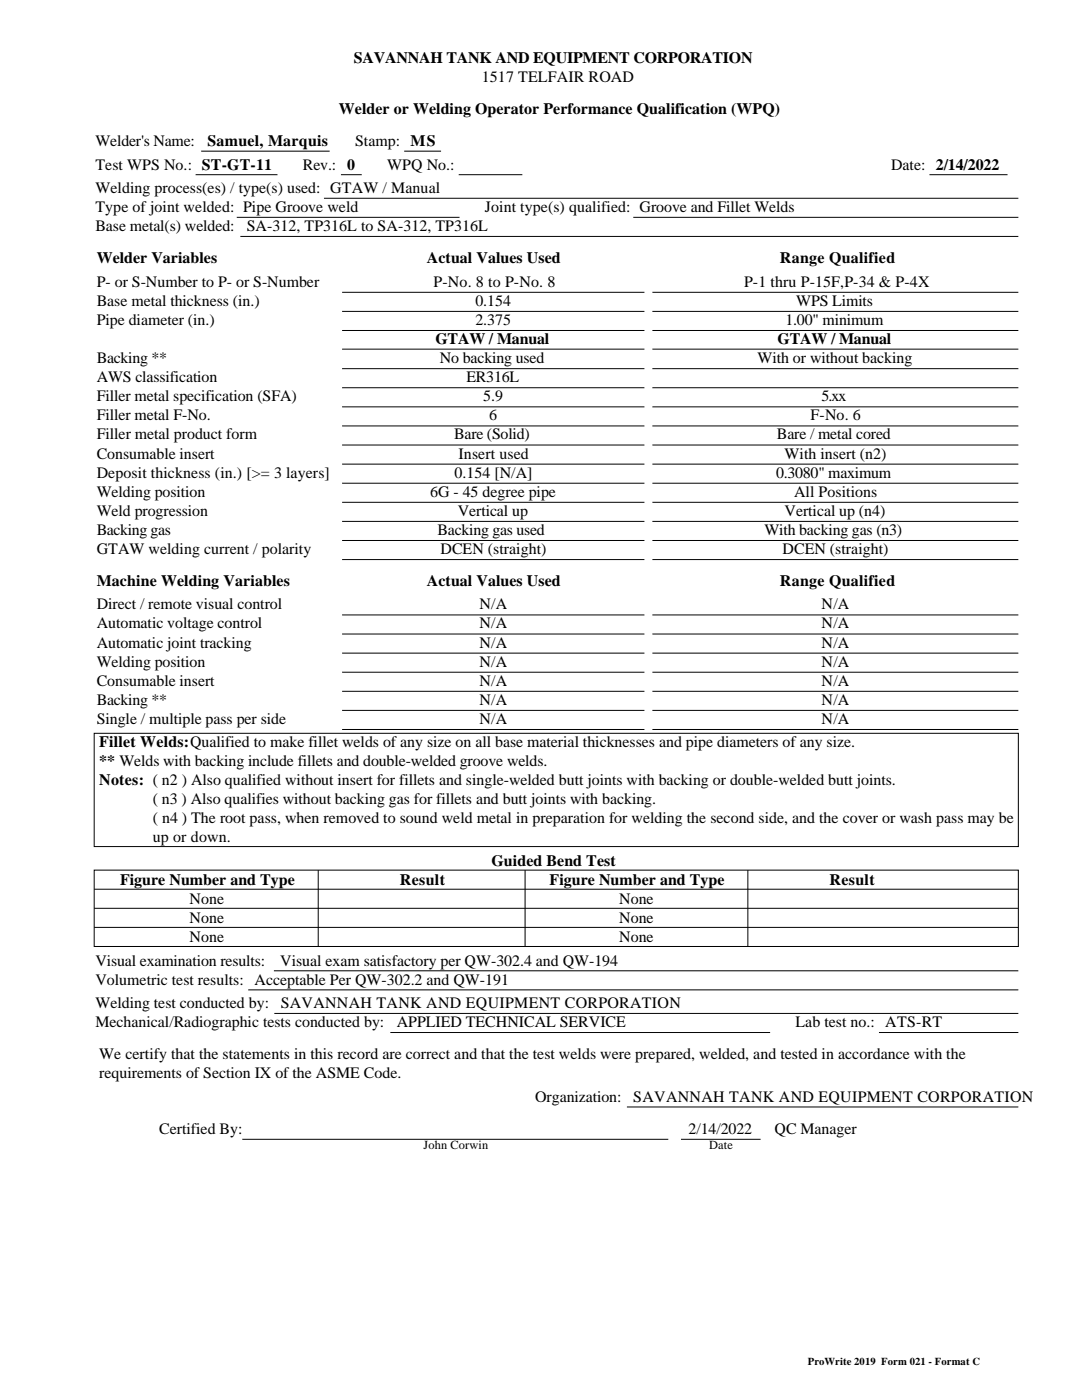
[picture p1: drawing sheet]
<svg xmlns="http://www.w3.org/2000/svg" width="216mm" height="279mm" viewBox="0 0 216 279" stroke-linecap="round" stroke-linejoin="round" font-family="sans-serif">
<defs><g id="words">
<g font-size="3.2">
<text x="70.6" y="12.7">SAVANNAH TANK AND EQUIPMENT CORPORATION</text>
<text x="96.1" y="16.5">1517 TELFAIR ROAD</text>
<text x="67.6" y="22.8">Welder or Welding Operator Performance Qualification (WPQ)</text>
<text x="19" y="29.2">Welder's Name:</text>
<text x="41.4" y="29.2">Samuel, Marquis</text>
<text x="70.9" y="29.2">Stamp: MS</text>
<text x="19" y="33.9">Test WPS No.: ST-GT-11</text>
<text x="60.5" y="33.9">Rev.: 0</text>
<text x="77.3" y="33.9">WPQ No.:</text>
<text x="177.8" y="33.9">Date: 2/14/2022</text>
<text x="19" y="38.6">Welding process(es) / type(s) used: GTAW / Manual</text>
<text x="19" y="42.4">Type of joint welded: Pipe Groove weld</text>
<text x="19" y="46.2">Base metal(s) welded:</text>
<text x="49.2" y="46.2">SA-312, TP316L to SA-312, TP316L</text>
<text x="96.8" y="42.4">Joint type(s) qualified: Groove and Fillet Welds</text>
<text x="19.3" y="52.5">Welder Variables</text>
<text x="85.2" y="52.5">Actual Values Used</text>
<text x="155.6" y="52.5">Range Qualified</text>
<text x="19.3" y="57.2">P- or S-Number to P- or S-Number</text>
<text x="86.5" y="57.2">P-No. 8 to P-No. 8</text>
<text x="148.5" y="57.2">P-1 thru P-15F,P-34 &amp; P-4X</text>
<text x="19.3" y="61">Base metal thickness (in.)</text>
<text x="19.3" y="64.8">Pipe diameter (in.)</text>
<text x="94.9" y="61">0.154</text>
<text x="94.9" y="64.8">2.375</text>
<text x="156.7" y="64.8">1.00&quot; minimum</text>
<text x="158.9" y="61">WPS Limits</text>
<text x="86.9" y="68.7">GTAW / Manual</text>
<text x="155.1" y="68.7">GTAW / Manual</text>
<text x="19.3" y="72.5">Backing **</text>
<text x="19.3" y="76.3">AWS classification</text>
<text x="87.8" y="72.5">No backing used</text>
<text x="93.1" y="76.3">ER316L</text>
<text x="151.1" y="72.5">With or without backing</text>
<text x="19.3" y="80.1">Filler metal specification (SFA)</text>
<text x="19.3" y="83.9">Filler metal F-No.</text>
<text x="96.4" y="80.1">5.9</text>
<text x="97.6" y="83.9">6</text>
<text x="161.7" y="83.9">F-No. 6</text>
<text x="163.9" y="80.1">5.xx</text>
<text x="19.3" y="87.7">Filler metal product form</text>
<text x="90.6" y="87.7">Bare (Solid)</text>
<text x="155" y="87.7">Bare / metal cored</text>
<text x="19.3" y="91.5">Consumable insert</text>
<text x="19.3" y="95.3">Deposit thickness (in.) [&gt;= 3 layers]</text>
<text x="90.7" y="95.3">0.154 [N/A]</text>
<text x="91.5" y="91.5">Insert used</text>
<text x="154.9" y="95.3">0.3080&quot; maximum</text>
<text x="156.6" y="91.5">With insert (n2)</text>
<text x="19.3" y="99.1">Welding position</text>
<text x="85.8" y="99.1">6G - 45 degree pipe</text>
<text x="158.4" y="99.1">All Positions</text>
<text x="19.3" y="102.9">Weld progression</text>
<text x="19.3" y="106.8">Backing gas</text>
<text x="87.3" y="106.8">Backing gas used</text>
<text x="91.3" y="102.9">Vertical up</text>
<text x="152.5" y="106.8">With backing gas (n3)</text>
<text x="156.6" y="102.9">Vertical up (n4)</text>
<text x="19.3" y="110.6">GTAW welding current / polarity</text>
<text x="87.9" y="110.6">DCEN (straight)</text>
<text x="156.2" y="110.6">DCEN (straight)</text>
<text x="19.3" y="116.9">Machine Welding Variables</text>
<text x="85.2" y="116.9">Actual Values Used</text>
<text x="155.6" y="116.9">Range Qualified</text>
<text x="19.3" y="121.6">Direct / remote visual control</text>
<text x="19.3" y="125.4">Automatic voltage control</text>
<text x="95.7" y="121.6">N/A</text>
<text x="95.7" y="125.4">N/A</text>
<text x="164" y="121.6">N/A</text>
<text x="164" y="125.4">N/A</text>
<text x="19.3" y="129.2">Automatic joint tracking</text>
<text x="95.7" y="129.2">N/A</text>
<text x="164" y="129.2">N/A</text>
<text x="19.3" y="133">Welding position</text>
<text x="19.3" y="136.9">Consumable insert</text>
<text x="95.7" y="133">N/A</text>
<text x="95.7" y="136.9">N/A</text>
<text x="164" y="133">N/A</text>
<text x="164" y="136.9">N/A</text>
<text x="19.3" y="140.7">Backing **</text>
<text x="95.7" y="140.7">N/A</text>
<text x="164" y="140.7">N/A</text>
<text x="19.3" y="144.5">Single / multiple pass per side</text>
<text x="19.8" y="149">Fillet Welds:Qualified to make fillet welds of any size on all base material thicknesses and pipe diameters of any size.</text>
<text x="95.7" y="144.5">N/A</text>
<text x="164" y="144.5">N/A</text>
<text x="19.8" y="152.9">** Welds with backing include fillets and double-welded groove welds.</text>
<text x="19.8" y="156.7">Notes: ( n2 ) Also qualified without insert for fillets and single-welded butt joints with backing or double-welded butt joints.</text>
<text x="30.5" y="160.5">( n3 ) Also qualifies without backing gas for fillets and butt joints with backing.</text>
<text x="30.5" y="164.3">( n4 ) The root pass, when removed to sound weld metal in preparation for welding the second side, and the cover or wash pass may be</text>
<text x="30.5" y="168.1">up or down.</text>
<text x="98.1" y="172.8">Guided Bend Test</text>
<text x="23.9" y="176.6">Figure Number and Type</text>
<text x="79.8" y="176.6">Result</text>
<text x="109.7" y="176.6">Figure Number and Type</text>
<text x="165.5" y="176.6">Result</text>
<text x="37.8" y="180.4">None</text>
<text x="37.8" y="184.2">None</text>
<text x="123.6" y="180.4">None</text>
<text x="123.6" y="184.2">None</text>
<text x="37.8" y="188">None</text>
<text x="123.6" y="188">None</text>
<text x="19" y="192.7">Visual examination results:</text>
<text x="19" y="196.5">Volumetric test results: Acceptable Per QW-302.2 and QW-191</text>
<text x="55.9" y="192.7">Visual exam satisfactory per QW-302.4 and QW-194</text>
<text x="19" y="201.2">Welding test conducted by:</text>
<text x="56" y="201.2">SAVANNAH TANK AND EQUIPMENT CORPORATION</text>
<text x="19" y="205.1">Mechanical/Radiographic tests conducted by:</text>
<text x="79.2" y="205.1">APPLIED TECHNICAL SERVICE</text>
<text x="158.7" y="205.1">Lab test no.: ATS-RT</text>
<text x="19.8" y="211.4">We certify that the statements in this record are correct and that the test welds were prepared, welded, and tested in accordance with the</text>
<text x="19.8" y="215.2">requirements of Section IX of the ASME Code.</text>
<text x="106.8" y="219.9">Organization:</text>
<text x="126.4" y="219.9">SAVANNAH TANK AND EQUIPMENT CORPORATION</text>
<text x="31.7" y="226.3">Certified By:</text>
<text x="137.4" y="226.3">2/14/2022</text>
<text x="154.6" y="226.3">QC Manager</text>
</g>
<g font-size="2.5">
<text x="84.5" y="229.4">John Corwin</text>
<text x="141.5" y="229.4">Date</text>
</g>
<text font-size="2.1" x="161.2" y="272.4">ProWrite 2019 Form 021 - Format C</text>
</g></defs>
<g fill="none" stroke="#000" stroke-width=".2">
<path d="M39 34.9h16.4M40.1 30.2h25.7M64.6 39.6h138.6M68 34.9h4.2M80.6 30.2h7.4M91.5 34.9h12.7M185.5 34.9h15.5M47.2 43.4h44.5M48 47.2h155.2M68.3 58.3h60.3M126.4 43.4h76.8M130.2 58.3h73"/>
<path d="M68.3 62.1h60.3M68.3 66h60.3M68.3 69.7h60.3M68.3 73.6h60.3M68.3 77.4h60.3M130.2 62.1h73M130.2 66h73M130.2 69.7h73M130.2 73.6h73M130.2 77.4h73M68.3 81.2h60.3M68.3 85h60.3"/>
<path d="M68.3 88.8h60.3M68.3 92.6h60.3M68.3 96.4h60.3M130.2 81.2h73M130.2 85h73M130.2 88.8h73M130.2 92.6h73M130.2 96.4h73M68.3 100.2h60.3M68.3 104.1h60.3M68.3 107.9h60.3M68.3 111.7h60.3"/>
<path d="M130.2 100.2h73M130.2 104.1h73M130.2 107.9h73M130.2 111.7h73M68.3 122.7h60.3M68.3 126.5h60.3M68.3 130.3h60.3M68.3 134.2h60.3M68.3 138h60.3M130.2 122.7h73M130.2 126.5h73M130.2 130.3h73"/>
<path d="M130.2 134.2h73M130.2 138h73M18.8 146.3h184.4v22.7h-184.4zM68.3 141.8h60.3M68.3 145.6h60.3M130.2 141.8h73M130.2 145.6h73M18.8 173.7h184.4v15.2h-184.4zM18.8 177.5h184.4M63.5 173.7v15.2M104.8 173.7v15.2M149.2 173.7v15.2"/>
<path d="M18.8 181.3h184.4M18.8 185.1h184.4M49.5 197.6h153.7M54.7 193.7h148.5M54.7 202.3h148.5M77.9 206.1h75.8M175.4 206.1h27.8M48.3 227.4h85M125.1 220.9h78.1M135.9 227.4h15.9"/>
</g>
<use href="#words"/>
</svg>
